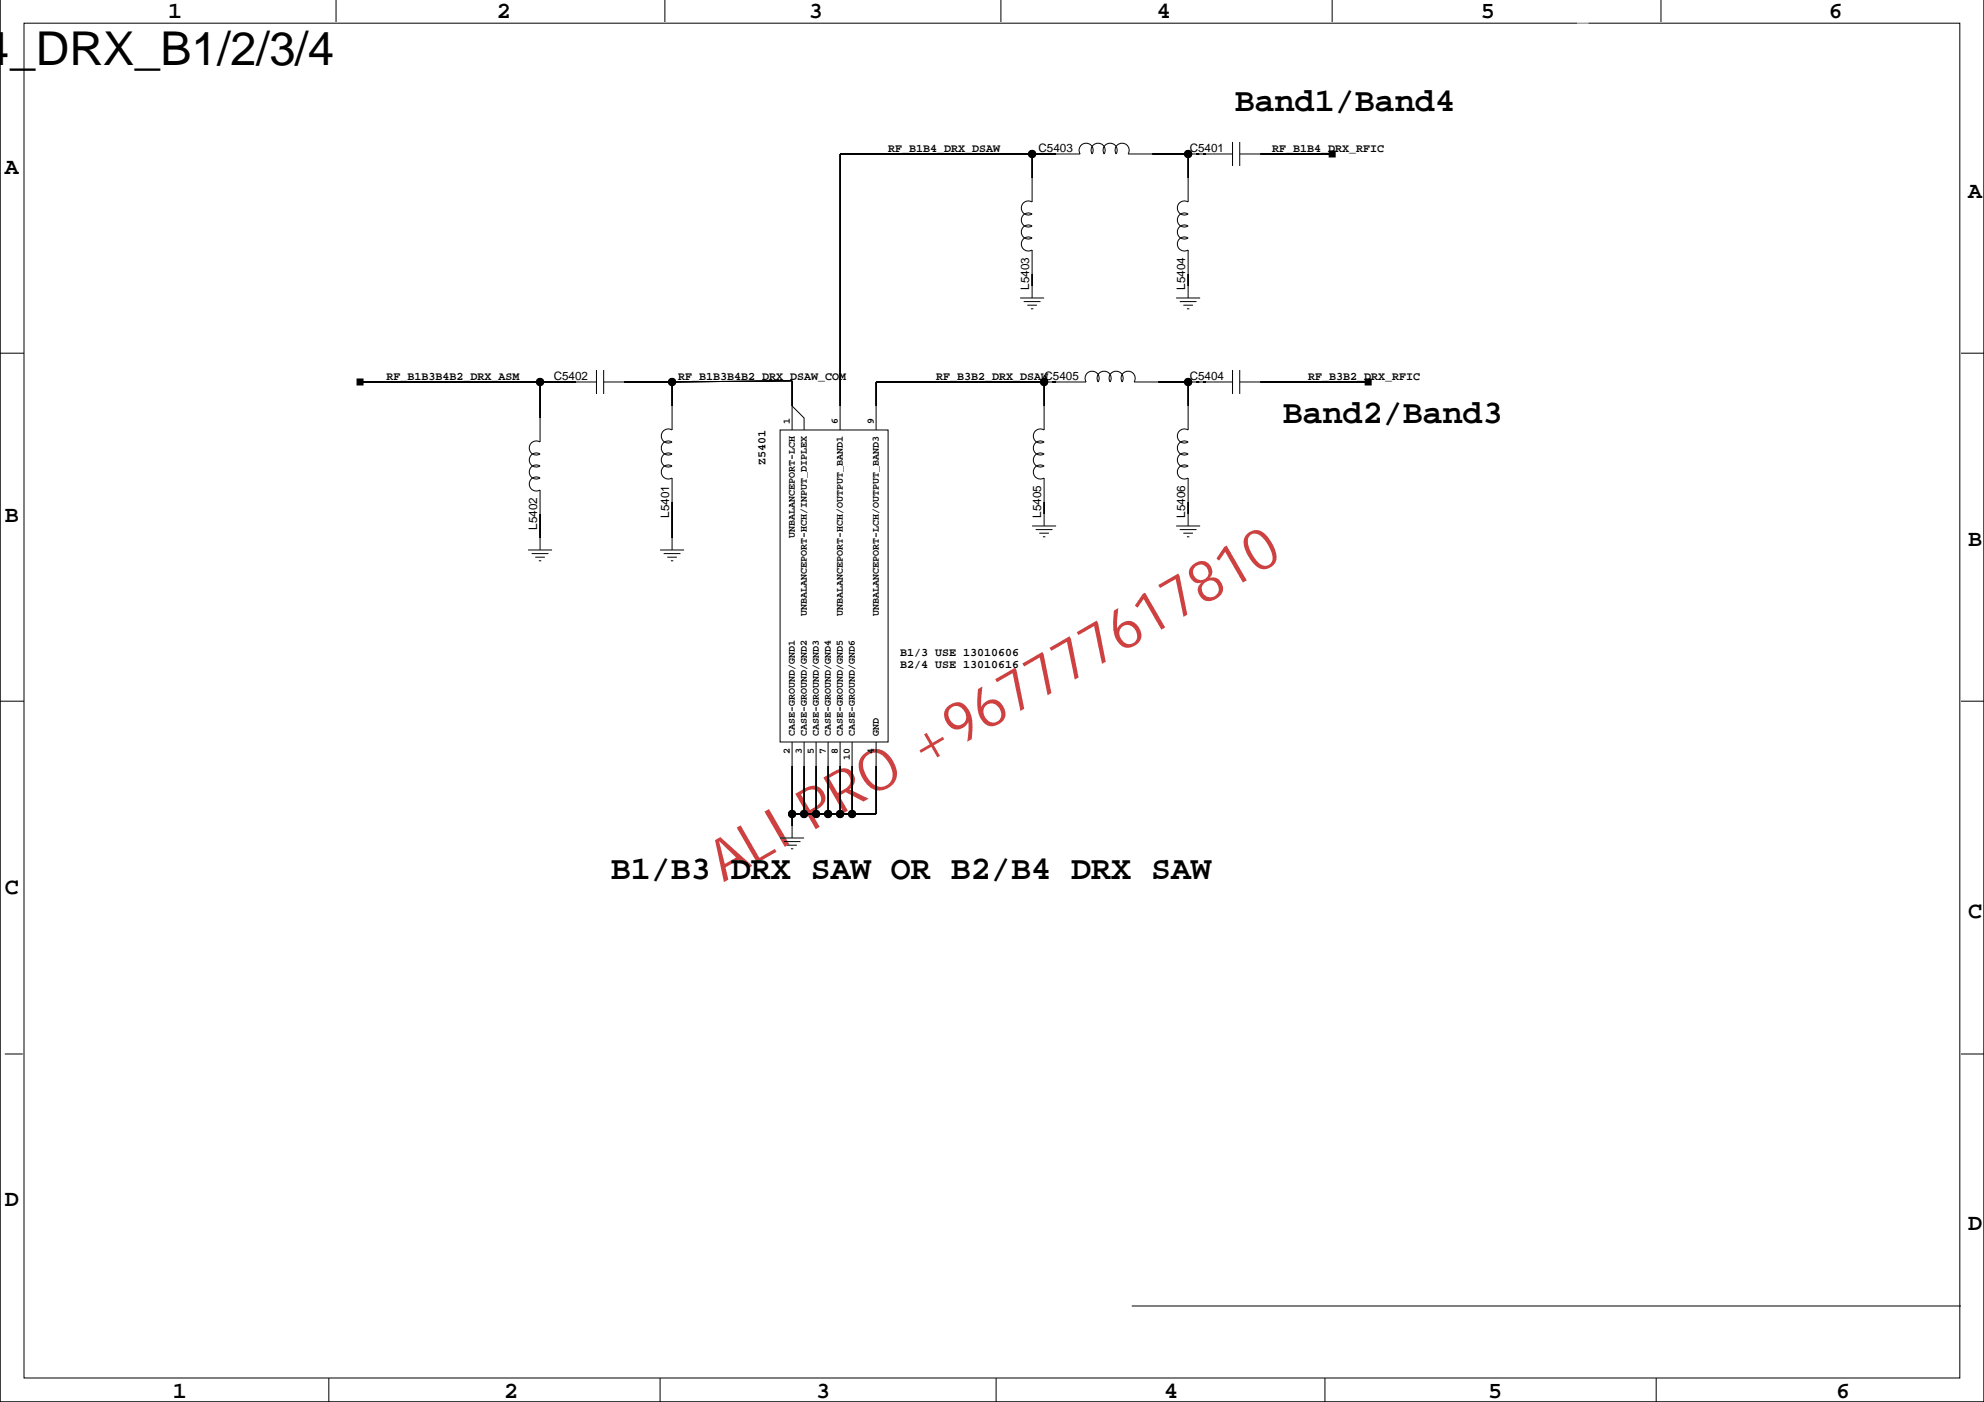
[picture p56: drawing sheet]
<svg xmlns="http://www.w3.org/2000/svg" width="420mm" height="297mm" viewBox="0 0 420 297" stroke-linecap="round" stroke-linejoin="round" font-family="sans-serif">
<defs><g id="words">
<text font-size="12.2" fill="#bf0000" x="153" y="186.8" transform="rotate(-30 153 186.8)">ALI PRO +967777617810</text>
<text font-size="9.9" x="2.1" y="13.8">_DRX_B1/2/3/4</text>
<g font-size="7.1">
<text x="261.3" y="23.5">Band1/Band4</text>
<text x="271.5" y="89.5">Band2/Band3</text>
<text x="129.3" y="186">B1/B3 DRX SAW OR B2/B4 DRX SAW</text>
</g>
<g font-size="4.9">
<text x="35.6" y="3.8">1</text>
<text x="105.1" y="3.8">2</text>
<text x="171.2" y="3.8">3</text>
<text x="244.8" y="3.8">4</text>
<text x="313.4" y="3.8">5</text>
<text x="387" y="3.8">6</text>
<text x="1" y="36.8">A</text>
<text x="416.5" y="41.9">A</text>
<text x="1" y="110.4">B</text>
<text x="416.5" y="115.5">B</text>
<text x="1" y="189.2">C</text>
<text x="416.5" y="194.2">C</text>
<text x="1" y="255.2">D</text>
<text x="416.5" y="260.3">D</text>
<text x="36.6" y="295.8">1</text>
<text x="106.7" y="295.8">2</text>
<text x="172.7" y="295.8">3</text>
<text x="246.3" y="295.8">4</text>
<text x="314.9" y="295.8">5</text>
<text x="388.5" y="295.8">6</text>
</g>
<g font-size="2.5">
<text x="187.9" y="32.1">RF_B1B4_DRX_DSAW</text>
<text x="219.7" y="32.1">C5403</text>
<text x="251.7" y="32.1">C5401</text>
<text x="269.2" y="32.1">RF_B1B4_DRX_RFIC</text>
<text x="217.8" y="61.3" transform="rotate(-90 217.8 61.3)">L5403</text>
<text x="250.8" y="61.3" transform="rotate(-90 250.8 61.3)">L5404</text>
<text x="81.8" y="80.4">RF_B1B3B4B2_DRX_ASM</text>
<text x="117.2" y="80.4">C5402</text>
<text x="143.5" y="80.4">RF_B1B3B4B2_DRX_DSAW_COM</text>
<text x="198.1" y="80.4">RF_B3B2_DRX_DSAWC5405</text>
<text x="251.7" y="80.4">C5404</text>
<text x="276.8" y="80.4">RF_B3B2_DRX_RFIC</text>
<text x="162" y="98.4" transform="rotate(-90 162 98.4)">Z5401</text>
<text x="113.6" y="112.1" transform="rotate(-90 113.6 112.1)">L5402</text>
<text x="141.6" y="109.5" transform="rotate(-90 141.6 109.5)">L5401</text>
<text x="220.3" y="109.5" transform="rotate(-90 220.3 109.5)">L5405</text>
<text x="250.8" y="109.5" transform="rotate(-90 250.8 109.5)">L5406</text>
<text x="190.5" y="138.8">B1/3 USE 13010606</text>
<text x="190.5" y="141.3">B2/4 USE 13010616</text>
</g>
<g font-size="2.1">
<text x="167.2" y="89.7" transform="rotate(-90 167.2 89.7)">1</text>
<text x="177.3" y="89.7" transform="rotate(-90 177.3 89.7)">6</text>
<text x="184.9" y="89.7" transform="rotate(-90 184.9 89.7)">9</text>
<text x="168.2" y="113.9" transform="rotate(-90 168.2 113.9)">UNBALANCEPORT-LCH</text>
<text x="170.7" y="130.4" transform="rotate(-90 170.7 130.4)">UNBALANCEPORT-HCH/INPUT_DIPLEX</text>
<text x="178.4" y="130.4" transform="rotate(-90 178.4 130.4)">UNBALANCEPORT-HCH/OUTPUT_BAND1</text>
<text x="186" y="130.4" transform="rotate(-90 186 130.4)">UNBALANCEPORT-LCH/OUTPUT_BAND3</text>
<text x="168.2" y="155.7" transform="rotate(-90 168.2 155.7)">CASE-GROUND/GND1</text>
<text x="170.7" y="155.7" transform="rotate(-90 170.7 155.7)">CASE-GROUND/GND2</text>
<text x="173.3" y="155.7" transform="rotate(-90 173.3 155.7)">CASE-GROUND/GND3</text>
<text x="175.8" y="155.7" transform="rotate(-90 175.8 155.7)">CASE-GROUND/GND4</text>
<text x="178.4" y="155.7" transform="rotate(-90 178.4 155.7)">CASE-GROUND/GND5</text>
<text x="180.9" y="155.7" transform="rotate(-90 180.9 155.7)">CASE-GROUND/GND6</text>
<text x="186" y="155.7" transform="rotate(-90 186 155.7)">GND</text>
<text x="167.2" y="159.6" transform="rotate(-90 167.2 159.6)">2</text>
<text x="169.7" y="159.6" transform="rotate(-90 169.7 159.6)">3</text>
<text x="172.2" y="159.6" transform="rotate(-90 172.2 159.6)">5</text>
<text x="174.8" y="159.6" transform="rotate(-90 174.8 159.6)">7</text>
<text x="177.3" y="159.6" transform="rotate(-90 177.3 159.6)">8</text>
<text x="179.9" y="160.8" transform="rotate(-90 179.9 160.8)">10</text>
<text x="184.9" y="159.6" transform="rotate(-90 184.9 159.6)">4</text>
</g>
</g></defs>
<g fill="none" stroke="#000" stroke-width=".21">
<path d="M0 -.1v296.8M71.1 0v4.7M140.7 0v4.7M211.8 0v4.7M281.9 0v4.7M351.5 0v4.7M419.8 -.1v296.8h-419.8M5.1 4.9h409.6v286.7h-409.6zM218.4 32.6v10.1a1.5 1.5 0 0 0-2.3 1.3 1.5 1.5 0 0 0 2.3 1.3 1.5 1.5 0 0 0-2.3 1.3 1.5 1.5 0 0 0 2.3 1.2 1.5 1.5 0 0 0-2.3 1.3 1.5 1.5 0 0 0 2.3 1.3 1.5 1.5 0 0 0-2.3 1.2 1.5 1.5 0 0 0 2.3 1.3v10.2M231.1 32.6a1.5 1.5 0 0 0-1.3-2.3 1.5 1.5 0 0 0-1.3 2.3h-50.7v58.4M231.1 32.6a1.5 1.5 0 0 1 1.3-2.3 1.5 1.5 0 0 1 1.2 2.3M233.6 32.6a1.5 1.5 0 0 1 1.3-2.3 1.5 1.5 0 0 1 1.3 2.3"/>
<path d="M251.4 32.6h9.4M251.4 32.6v10.1a1.5 1.5 0 0 0-2.3 1.3 1.5 1.5 0 0 0 2.3 1.3 1.5 1.5 0 0 0-2.3 1.3 1.5 1.5 0 0 0 2.3 1.2 1.5 1.5 0 0 0-2.3 1.3 1.5 1.5 0 0 0 2.3 1.3 1.5 1.5 0 0 0-2.3 1.2 1.5 1.5 0 0 0 2.3 1.3v10.2M251.4 32.6h-12.7a1.5 1.5 0 0 0-1.3-2.3 1.5 1.5 0 0 0-1.2 2.3M260.8 30v5.1M262.3 32.6h19.6M262.3 30v5.1M0 74.7h5.1M126.2 78.3v5.1M127.7 78.3v5.1M215.9 63.1h5M216.6 63.8h3.6M217.4 64.6h2"/>
<path d="M218.1 65.3h.5M248.9 63.1h5M249.6 63.8h3.6M250.4 64.6h2M251.1 65.3h.6M260.8 78.3v5.1M262.3 78.3v5.1M414.9 74.7h5M76.2 80.8h50M114.3 80.8v12.7a1.5 1.5 0 0 0-2.3 1.3 1.5 1.5 0 0 0 2.3 1.3 1.5 1.5 0 0 0-2.3 1.2 1.5 1.5 0 0 0 2.3 1.3 1.5 1.5 0 0 0-2.3 1.3 1.5 1.5 0 0 0 2.3 1.2 1.5 1.5 0 0 0-2.3 1.3 1.5 1.5 0 0 0 2.3 1.3v12.7M127.7 80.8h14.5M142.2 80.8v10.2a1.5 1.5 0 0 0-2.3 1.3 1.5 1.5 0 0 0 2.3 1.2 1.5 1.5 0 0 0-2.3 1.3 1.5 1.5 0 0 0 2.3 1.3 1.5 1.5 0 0 0-2.3 1.2 1.5 1.5 0 0 0 2.3 1.3 1.5 1.5 0 0 0-2.3 1.3 1.5 1.5 0 0 0 2.3 1.2v15.3"/>
<path d="M142.2 80.8l25.4-.2v10.4M165.1 91h22.8v66h-22.8zM167.6 85.9l2.5 2.6v2.5M220.9 80.8v10.2a1.5 1.5 0 0 0-2.3 1.3 1.5 1.5 0 0 0 2.3 1.2 1.5 1.5 0 0 0-2.3 1.3 1.5 1.5 0 0 0 2.3 1.3 1.5 1.5 0 0 0-2.3 1.2 1.5 1.5 0 0 0 2.3 1.3 1.5 1.5 0 0 0-2.3 1.3 1.5 1.5 0 0 0 2.3 1.2v10.2M220.9 80.8h8.9a1.5 1.5 0 0 1 1.3-2.3 1.5 1.5 0 0 1 1.3 2.3M220.9 80.8h-35.5v10.2M232.4 80.8a1.5 1.5 0 0 1 1.2-2.3 1.5 1.5 0 0 1 1.3 2.3M234.9 80.8a1.5 1.5 0 0 1 1.3-2.3 1.5 1.5 0 0 1 1.2 2.3M251.4 80.8h-11.4a1.5 1.5 0 0 0-1.3-2.3 1.5 1.5 0 0 0-1.3 2.3M251.4 80.8v10.2a1.5 1.5 0 0 0-2.3 1.3 1.5 1.5 0 0 0 2.3 1.2 1.5 1.5 0 0 0-2.3 1.3 1.5 1.5 0 0 0 2.3 1.3 1.5 1.5 0 0 0-2.3 1.2 1.5 1.5 0 0 0 2.3 1.3 1.5 1.5 0 0 0-2.3 1.3 1.5 1.5 0 0 0 2.3 1.2v10.2M251.4 80.8h9.4M262.3 80.8h27.2"/>
<path d="M111.7 116.4h5.1M112.5 117.1h3.6M113.3 117.9h2M114 118.7h.5M139.7 116.4h5M140.4 117.1h3.6M141.2 117.9h2M142 118.7h.5M218.4 111.3h5.1M219.2 112.1h3.5M219.9 112.8h2M220.7 113.6h.5"/>
<path d="M248.9 111.3h5M249.6 112.1h3.6M250.4 112.8h2M251.1 113.6h.6M0 148.4h5.1M167.6 157v20.3M170.1 157v15.3M172.7 157v15.3M175.2 157v15.3M177.8 157v15.3M180.3 157v15.3M185.4 157v15.3h-17.8"/>
<path d="M414.9 148.4h5M165.1 177.3h5M165.8 178.1h3.6M166.6 178.9h2M167.3 179.6h.6M1 223h3.8M414.9 223h5M239.5 276.4h175.4M0 296.7h419.9M69.6 291.6v5.1M139.7 291.6v5.1M210.8 291.6v5.1"/>
<path d="M280.4 291.6v5.1M350.4 291.6v5.1"/>
<circle cx="218.4" cy="32.6" r=".76"/>
<circle cx="251.4" cy="32.6" r=".76"/>
<circle cx="114.3" cy="80.8" r=".76"/>
<circle cx="142.2" cy="80.8" r=".76"/>
<circle cx="220.9" cy="80.8" r=".76"/>
<circle cx="251.4" cy="80.8" r=".76"/>
<circle cx="167.6" cy="172.3" r=".76"/>
<circle cx="170.1" cy="172.3" r=".76"/>
<circle cx="172.7" cy="172.3" r=".76"/>
<circle cx="175.2" cy="172.3" r=".76"/>
<circle cx="177.8" cy="172.3" r=".76"/>
<circle cx="180.3" cy="172.3" r=".76"/>
</g>
<g fill="#000" stroke="#000" stroke-width=".21">
<path d="M177.8 32.6v53.3z" fill-rule="evenodd"/>
<path d="M218.4 32.6v5.1z" fill-rule="evenodd"/>
<path d="M177.8 32.6h40.6z" fill-rule="evenodd"/>
<path d="M218.4 32.6h5.1z" fill-rule="evenodd"/>
<path d="M251.4 32.6v5.1z" fill-rule="evenodd"/>
<path d="M243.8 32.6h7.6z" fill-rule="evenodd"/>
<path d="M281.2 32h1.3v1.2h-1.3z" fill-rule="evenodd"/>
<path d="M266.6 32.6h15.3z" fill-rule="evenodd"/>
<path d="M218.4 58v2.5z" fill-rule="evenodd"/>
<path d="M251.4 58v2.5z" fill-rule="evenodd"/>
<path d="M75.5 80.2h1.3v1.3h-1.3z" fill-rule="evenodd"/>
<path d="M114.3 80.8v7.7z" fill-rule="evenodd"/>
<path d="M76.2 80.8h38.1z" fill-rule="evenodd"/>
<path d="M114.3 80.8h7.6z" fill-rule="evenodd"/>
<path d="M142.2 80.8v5.1z" fill-rule="evenodd"/>
<path d="M132.1 80.8h10.1z" fill-rule="evenodd"/>
<path d="M167.6 80.6v5.3z" fill-rule="evenodd"/>
<path d="M142.2 80.8l25.4-.2z" fill-rule="evenodd"/>
<path d="M185.4 80.8v5.1z" fill-rule="evenodd"/>
<path d="M220.9 80.8v5.1z" fill-rule="evenodd"/>
<path d="M185.4 80.8h35.5z" fill-rule="evenodd"/>
<path d="M245.1 80.8h6.3z" fill-rule="evenodd"/>
<path d="M251.4 80.8v5.1z" fill-rule="evenodd"/>
<path d="M288.9 80.2h1.2v1.3h-1.2z" fill-rule="evenodd"/>
<path d="M266.6 80.8h22.9z" fill-rule="evenodd"/>
<path d="M114.3 108.8v5z" fill-rule="evenodd"/>
<path d="M142.2 106.2v7.6z" fill-rule="evenodd"/>
<path d="M220.9 106.2v2.6z" fill-rule="evenodd"/>
<path d="M251.4 106.2v2.6z" fill-rule="evenodd"/>
<path d="M167.6 172.3v2.5z" fill-rule="evenodd"/>
<path d="M167.6 162.1v10.2z" fill-rule="evenodd"/>
<path d="M170.1 162.1v10.2z" fill-rule="evenodd"/>
<path d="M167.6 172.3h2.5z" fill-rule="evenodd"/>
<path d="M172.7 162.1v10.2z" fill-rule="evenodd"/>
<path d="M170.1 172.3h2.6z" fill-rule="evenodd"/>
<path d="M175.2 162.1v10.2z" fill-rule="evenodd"/>
<path d="M172.7 172.3h2.5z" fill-rule="evenodd"/>
<path d="M177.8 162.1v10.2z" fill-rule="evenodd"/>
<path d="M175.2 172.3h2.6z" fill-rule="evenodd"/>
<path d="M177.8 172.3h2.5z" fill-rule="evenodd"/>
<path d="M180.3 162.1v10.2z" fill-rule="evenodd"/>
<path d="M185.4 162.1v10.2z" fill-rule="evenodd"/>
<path d="M180.3 172.3h5.1z" fill-rule="evenodd"/>
<circle cx="218.4" cy="32.6" r=".76"/>
<circle cx="251.4" cy="32.6" r=".76"/>
<circle cx="114.3" cy="80.8" r=".76"/>
<circle cx="142.2" cy="80.8" r=".76"/>
<circle cx="220.9" cy="80.8" r=".76"/>
<circle cx="251.4" cy="80.8" r=".76"/>
<circle cx="167.6" cy="172.3" r=".76"/>
<circle cx="170.1" cy="172.3" r=".76"/>
<circle cx="172.7" cy="172.3" r=".76"/>
<circle cx="175.2" cy="172.3" r=".76"/>
<circle cx="177.8" cy="172.3" r=".76"/>
<circle cx="180.3" cy="172.3" r=".76"/>
</g>
<path d="M333.7 3.5h2.4v30.2h-2.4z" fill="#fff"/>
<use href="#words"/>
</svg>
